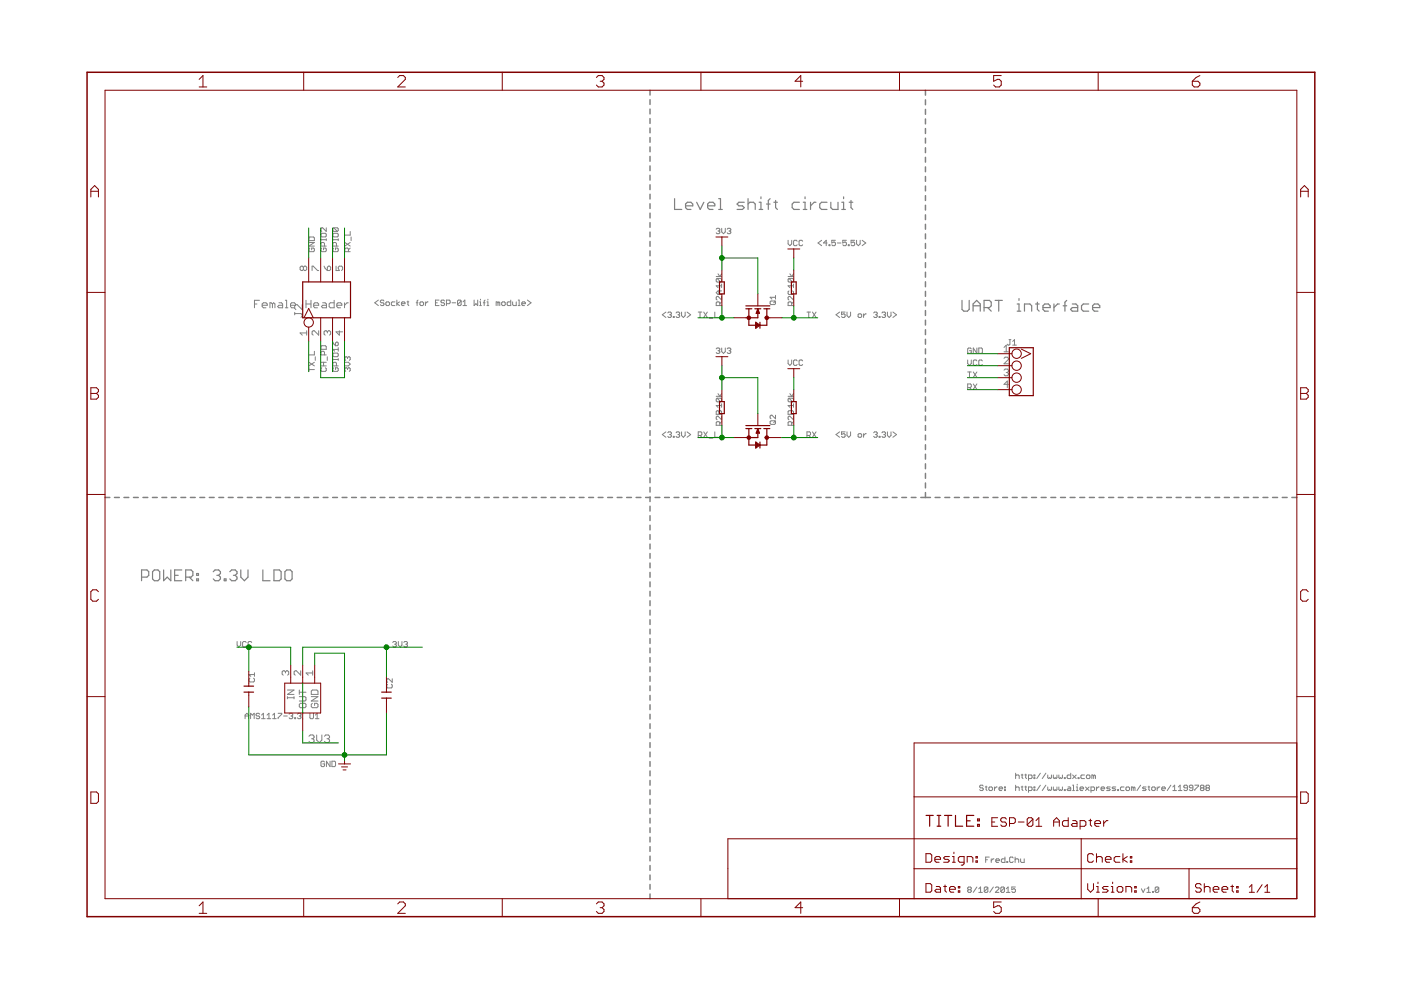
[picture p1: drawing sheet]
<svg xmlns="http://www.w3.org/2000/svg" width="297mm" height="210mm" viewBox="0 0 297 210" stroke-linecap="round" stroke-linejoin="round" font-family="sans-serif">
<g fill="none" stroke="#808080" stroke-width=".21">
<path d="M64.3 56.7l.3-.3 .4 .3v.4l-.2 .3-.5-.3M64.3 56.7l-.2-.3-.5 .3v.4l.3 .3 .4-.3M64.3 56.7v.4M65.5 50.4l.2-.2h.8l.2 .2v.6h-1.2zM65.5 51.4h1.2l-1.2 .8h1.2M65.7 52.6l-.2 .2v.4l.2 .2h.8l.2-.2v-.4l-.2-.2h-.4v.4M66.2 57.4v-1h.2l.9 1h.3M68 50.6v.4M68 50.8h1.2M68.2 52.6l-.2 .2v.4l.2 .2h.8l.2-.2v-.4l-.2-.2h-.4v.4M68.2 49.5h.8l.2 .2v.3l-.2 .2h-.8l-.2-.2v-.3zM68.7 56.4l.7 1"/>
<path d="M68.8 52.2v-.6l-.2-.2h-.4l-.2 .2v.6h1.2M69.2 48.3v.8l-.8-.8-.4 .2v.4l.2 .2M69.2 50.6v.4M69.4 56.7l.5-.3 .2 .3v.4l-.2 .3h-.5zM70.6 49.7l.2-.2h.7l.2 .2v.3l-.2 .2h-.7l-.2-.2zM70.6 50.8h1.1M70.6 50.6v.4M70.8 48.3h.7l.2 .2v.4l-.2 .2M70.8 52.6l-.2 .2v.4l.2 .2h.7l.2-.2v-.4l-.2-.2h-.4v.4M70.8 48.3l-.2 .2v.4l.2 .2h.7M70.8 48.3l.7 .8M71.2 56.4v1h.7l-.2-.7 .2-.3h.5l.2 .3v.4l-.2 .3"/>
<path d="M71.3 52.2v-.6l-.2-.2h-.3l-.2 .2v.6h1.1M71.7 50.6v.4M73.1 51.4l1.2 .8M73.9 53.4v-.6l-.2-.2h-.4l-.2 .2v.6h1.2M74.3 49.1v.7h-1.2M74.3 52.6l-.4 .4M74.3 51.4l-1.2 .8M74.4 50.2v.8M151.8 58.6h1.2M151.8 48.6l.2-.2h.4l.2 .2-.2 .4M152 59h.8l.2 .2v.4l-.2 .2M152 59l-.2 .2v.4l.2 .2h.8"/>
<path d="M152 59l.8 .8M152.2 58.1l.4 .5 .4-.5M152.2 49h.2M152.4 49l.2 .2-.2 .4h-.4l-.2-.2M153 48.4v.8l.4 .4 .4-.4v-.8M154.2 48.6l.2-.2h.3l.2 .2-.2 .4M154.6 49h.1M154.7 49l.2 .2-.2 .4h-.3l-.2-.2M167.1 58.6h1.1M167.1 50.9v.8l.4 .4 .4-.4v-.8M167.3 59l-.2 .2v.4l.2 .2h.7M167.3 59h.7l.2 .2v.4l-.2 .2"/>
<path d="M167.3 59l.7 .8M167.5 58.1l.4 .5 .3-.5M169 51.1l-.2-.2h-.4l-.1 .2v.8l.1 .2h.4l.2-.2M170.2 51.1l-.2-.2h-.4l-.2 .2v.8l.2 .2h.4l.2-.2M174.2 50.9l-.8 .6 .8 .6M175.4 51.5h-.8l.6-.6v1.2M175.8 51.9h.2v.2h-.2zM177.1 50.9h-.7v.6l.3-.2 .4 .2v.4l-.2 .2h-.3l-.2-.2M177.5 51.5h.8M179.5 50.9h-.8v.6l.4-.2 .4 .2v.4l-.2 .2h-.4l-.2-.2M179.9 51.9h.1v.2h-.1zM181.2 50.9h-.8v.6l.4-.2 .4 .2v.4l-.2 .2h-.4l-.2-.2"/>
<path d="M181.6 50.9v.8l.4 .4 .4-.4v-.8M182.8 50.9l.8 .6-.8 .6M54 64.5h.5M55 63.7h-1v1.6M55.6 64.7h1.1v-.2l-.3-.3h-.5l-.3 .3v.5l.3 .3h.5M57.8 64.5l-.3-.3h-.3v1.1M57.8 64.5v.8M57.8 64.5l.2-.3 .3 .3v.8M59.1 64.2h.6l.2 .3v.8h-.8l-.2-.3 .2-.3h.8M60.5 63.7h.3v1.6M60.5 65.3h.5M61.6 64.7h1.1v-.2l-.3-.3h-.6l-.2 .3v.5l.2 .3h.6"/>
<path d="M62.5 66.2v.6M62.5 66.5h1.3l.3 .3v.2l-.3 .3M64.1 64.6v1.1l-1.1-1.1h-.3l-.2 .3v.5l.2 .3M64.9 64.5h1M64.9 63.7v1.6M65 70.6h-1.4l.5 .5M65 70.1v1M65.5 78v.7M65.5 78.4h1.2M65.5 76.8l1.2 .8M65.9 63.7v1.6M66.5 64.7h1.1v-.2l-.3-.3h-.5l-.3 .3v.5l.3 .3h.5"/>
<path d="M66.7 74.5v.7h-1.2M66.7 76.8l-1.2 .8M66.8 75.6v.8M67.6 70.1v1l-1-1h-.2l-.2 .3v.4l.2 .3M68 77.6h1.2M68 76.8h1.2M68.2 78l-.2 .2v.3l.2 .2h.8l.2-.2v-.3l-.2-.2M68.2 73.3h.8l.2 .2v.6h-1.2v-.6zM68.4 64.2h.5l.3 .3v.8h-.8l-.3-.3 .3-.3h.8M68.6 76.8v.8M68.8 75.2v-.5l-.2-.2h-.4l-.2 .2v.5h1.2M69.4 75.6v.8"/>
<path d="M69.4 70.4v.2M69.4 70.4l-.2-.3-.5 .3v.4l.2 .3M69.4 70.4l.2-.3 .5 .3v.4l-.2 .3M70.6 75.1l.2-.2h.7l.2 .2v.3l-.2 .2h-.7l-.2-.2zM70.6 72.5l.5 .8M70.6 76v.4M70.6 76.2h1.1M70.8 78l-.2 .2v.3l.2 .2h.7l.2-.2v-.3l-.2-.2h-.4v.4M70.8 63.7v1.6h-.8l-.2-.3v-.5l.2-.3h.8M71.1 72.7l.4-.2 .2 .2v.4l-.2 .2h-.4zM71.3 77.6v-.6l-.2-.2h-.3l-.2 .2v.6h1.1M71.4 64.7h1.1v-.2l-.3-.3h-.5l-.3 .3v.5l.3 .3h.5"/>
<path d="M71.7 73.7v.8M71.7 76v.4M71.7 74.1h-1.1l.4 .4M71.9 70.1v1l-.7-.7h1.4M73 64.2v1.1M73.1 76.8h.8l.4 .4-.4 .4h-.8M73.7 78.2l-.2-.2-.4 .2v.3l.2 .2M73.7 75.8l.2-.2 .4 .2v.4l-.2 .2M73.7 75.8l-.2-.2-.4 .2v.4l.2 .2M73.7 78.2l.2-.2 .4 .2v.3l-.2 .2M73.7 75.8v.2M73.7 78.2v.2"/>
<path d="M73.9 64.2h-.3l-.6 .5M80.2 63.6l-.7 .6 .7 .6M81.4 63.8l-.2-.2h-.4l-.2 .2 .2 .4h.4l.2 .2-.2 .4h-.4l-.2-.2M81.8 64.2l.2-.2h.4l.2 .2v.4l-.2 .2h-.4l-.2-.2zM83.7 64h-.5l-.2 .2v.4l.2 .2h.5M84.1 63.6v1.2M84.7 64l-.6 .4 .6 .4M85.1 64.4h.8l-.2-.4h-.4l-.2 .2v.4l.2 .2h.4M86.3 64h.4M86.5 63.8v.8l.2 .2M88.2 64.2h.4M88.6 63.6l-.2 .2v1"/>
<path d="M89 64.2l.2-.2h.4l.2 .2v.4l-.2 .2h-.4l-.2-.2zM90.2 64v.8M90.8 64l-.6 .4M92.3 64.2h.4M93.1 63.6h-.8v1.2h.8M94.3 63.8l-.2-.2h-.4l-.2 .2 .2 .4h.4l.2 .2-.2 .4h-.4l-.2-.2M94.7 64.4h.5l.2-.2v-.4l-.2-.2h-.5v1.2M95.8 64.2h.8M97.8 63.8l-.2-.2h-.4l-.2 .2v.8M97.8 63.8v.8l-.2 .2h-.4l-.2-.2M97.8 63.8l-.8 .8M98.2 64.8h.7"/>
<path d="M98.2 64l.4-.4v1.2M100.5 63.6v1.2l.4-.4 .4 .4v-1.2M101.7 64.8h.4M101.7 64h.2v.8M101.9 63.4v.2M102.5 64.2h.3M102.8 63.6l-.1 .2v1M103.3 64.8h.3M103.3 64h.1v.8M103.4 63.4v.2M105.6 64.2l-.4-.2v.8M105.6 64.2v.6"/>
<path d="M105.6 64.2l.2-.2 .2 .2v.6M106.4 64.2l.2-.2h.3l.2 .2v.4l-.2 .2h-.3l-.2-.2zM108.3 63.6v1.2h-.6l-.2-.2v-.4l.2-.2h.6M108.7 64v.6l.2 .2h.6v-.8M109.9 63.6h.2v1.2M109.9 64.8h.4M110.6 64.4h.8l-.2-.4h-.4l-.2 .2v.4l.2 .2h.4M111.8 63.6l.8 .6-.8 .6M141.2 66.2l-.8 .5 .8 .6M141.6 66.4l.2-.2h.4l.1 .2-.1 .3M142 66.7h.2M142.2 66.7l.1 .2-.1 .4h-.4l-.2-.2"/>
<path d="M142.7 67.1h.2v.2h-.2zM143.3 66.4l.2-.2h.4l.2 .2-.2 .3M143.7 66.7h.2M143.9 66.7l.2 .2-.2 .4h-.4l-.2-.2M144.5 66.2v.7l.4 .4 .4-.4v-.7M145.7 66.2l.7 .5-.7 .6M148 66.2h.8M148.4 66.2v1.1M149.2 66.2l.8 1.1M150 66.2l-.8 1.1M150.4 67.5h.7M151.6 66.2v1.1h.7"/>
<path d="M151.8 74l.2-.2h.4l.2 .2-.2 .4M152.2 74.4h.2M152.4 74.4l.2 .1-.2 .4h-.4l-.2-.2M152.4 61.7v.7M152.6 64.8v-.6l-.2-.2h-.4l-.2 .2v.6h1.2M153 62.8v.8l-.8-.8-.4 .2v.4l.2 .2M153 60.6h-1.2l.4 .4M153 60.2v.8M153 64l-.4 .4M153 61.7h-.8l-.4 .4 .4 .3h.8M153 73.8v.7l.4 .4 .4-.4v-.7M154.2 74l.2-.2h.3l.2 .2-.2 .4"/>
<path d="M154.6 74.4h.1M154.7 74.4l.2 .1-.2 .4h-.3l-.2-.2M163.3 64l.2-.2h.7l.2 .2v.4l-.2 .2h-.7l-.2-.2zM164.4 62.7v.7M164.4 63.8l-.4 .4M164.4 63h-1.1l.4 .4M167.1 76.3v.8l.4 .4 .4-.4v-.8M167.3 61.7l-.2 .2v.4l.2 .1h.7l.2-.1v-.4l-.2-.2M167.9 64.8v-.6l-.2-.2h-.4l-.2 .2v.6h1.1M168.2 60.6h-1.1l.4 .4M168.2 60.2v.8M168.2 62.8v.8l-.7-.8-.4 .2v.4l.2 .2"/>
<path d="M168.2 64l-.3 .4M169 76.5l-.2-.2h-.4l-.1 .2v.8l.1 .2h.4l.2-.2M170.2 76.5l-.2-.2h-.4l-.2 .2v.8l.2 .2h.4l.2-.2M171.1 66.2h.8M171.5 66.2v1.1M172.3 66.2l.7 1.1M173 66.2l-.7 1.1M178 66.2l-.8 .5 .8 .6M179.2 66.2h-.8v.5l.4-.2 .4 .2v.4l-.2 .2h-.4l-.2-.2M179.6 66.2v.7l.4 .4 .3-.4v-.7M182.1 66.5h.4l.2 .2v.4l-.2 .2h-.4l-.2-.2v-.4zM183.1 66.5v.8"/>
<path d="M183.7 66.5l-.6 .4M185.2 66.4l.2-.2h.4l.2 .2-.2 .3M185.6 66.7h.2M185.8 66.7l.2 .2-.2 .4h-.4l-.2-.2M186.4 67.1h.2v.2h-.2zM187 66.4l.2-.2h.4l.1 .2-.1 .3M187.4 66.7h.2M187.6 66.7l.1 .2-.1 .4h-.4l-.2-.2M188.2 66.2v.7l.3 .4 .4-.4v-.7M189.3 66.2l.8 .5-.8 .6M205.2 76.3v.8l.3 .4 .4-.4v-.8M205.2 78.9h.7"/>
<path d="M205.5 78.9v1.1M205.9 74l-.2-.2h-.3l-.2 .2v.7l.2 .2h.3l.2-.2v-.3h-.4M206.4 78.9l.7 1.1M207.1 76.5l-.2-.2h-.4l-.1 .2v.8l.1 .2h.4l.2-.2M207.1 73.8v1.1l-.7-1.1v1.1M207.1 78.9l-.7 1.1M207.5 73.8h.6l.2 .2v.7l-.2 .2h-.6zM208.3 76.5l-.2-.2h-.4l-.2 .2v.8l.2 .2h.4l.2-.2M212.9 73.7l.4-.5v1.4M212.9 74.6h.9M212.9 76l.2-.3h.5l.2 .3v.2l-.9 .9h.9M212.9 78.5l.2-.2h.5l.2 .2v.2l-.2 .3"/>
<path d="M213.3 79h.3M213.6 79l.2 .2-.2 .5h-.5l-.2-.3M213.9 72h.4M214.1 72v1l-.2 .2-.3-.2M214.7 73.2h.8M214.7 72.4l.4-.4v1.2M141.2 91.6l-.8 .5 .8 .6M141.6 91.8l.2-.2h.4l.1 .2-.1 .3M142 92.1h.2M142.2 92.1l.1 .2-.1 .4h-.4l-.2-.2M142.7 92.5h.2v.2h-.2zM143.3 91.8l.2-.2h.4l.2 .2-.2 .3"/>
<path d="M143.7 92.1h.2M143.9 92.1l.2 .2-.2 .4h-.4l-.2-.2M144.5 91.6v.7l.4 .4 .4-.4v-.7M145.7 91.6l.7 .5-.7 .6M148 92.3h.6l.2-.2v-.3l-.2-.2h-.6v1.1M148.4 92.3l.4 .4M149.2 91.6l.8 1.1M150 91.6l-.8 1.1M150.4 92.9h.7M151.6 91.6v1.1h.7M151.8 87.3l.2-.2 .4 .2 .4-.2 .2 .2v.5h-1.2zM151.8 84h1.2"/>
<path d="M152 84.4h.8l.2 .2v.4l-.2 .2M152 84.4l-.2 .2v.4l.2 .2h.8M152 84.4l.8 .8M152.2 83.5l.4 .5 .4-.5M152.4 87.3v.5M152.6 90.2v-.6l-.2-.2h-.4l-.2 .2v.6h1.2M153 85.6v.8M153 88.2v.8l-.8-.8-.4 .2v.4l.2 .2M153 86h-1.2l.4 .4M153 89.4l-.4 .4M163.5 89.2h.7l.2 .2v.4l-.2 .2h-.7l-.2-.2v-.4zM164.4 88v.8l-.7-.8h-.2l-.2 .2v.4l.2 .2"/>
<path d="M164.4 89.2l-.4 .4M167.1 87.3l.2-.2h.7l.2 .2v.5h-1.1zM167.1 84h1.1M167.3 84.4l-.2 .2v.4l.2 .2h.7M167.3 84.4h.7l.2 .2v.4l-.2 .2M167.3 84.4l.7 .8M167.5 83.5l.4 .5 .3-.5M167.9 90.2v-.6l-.2-.2h-.4l-.2 .2v.6h1.1M168.2 86h-1.1l.4 .4M168.2 85.6v.8M168.2 88.2v.8l-.7-.8-.4 .2v.4l.2 .2M168.2 89.4l-.3 .4"/>
<path d="M171.1 92.3h.6l.2-.2v-.3l-.2-.2h-.6v1.1M171.5 92.3l.4 .4M172.3 91.6l.7 1.1M173 91.6l-.7 1.1M178 91.6l-.8 .5 .8 .6M179.2 91.6h-.8v.5l.4-.2 .4 .2v.4l-.2 .2h-.4l-.2-.2M179.6 91.6v.7l.4 .4 .3-.4v-.7M181.9 92.1l.2-.2h.4l.2 .2v.4l-.2 .2h-.4l-.2-.2zM183.1 91.9v.8M183.7 91.9l-.6 .4M185.2 91.8l.2-.2h.4l.2 .2-.2 .3M185.6 92.1h.2"/>
<path d="M185.8 92.1l.2 .2-.2 .4h-.4l-.2-.2M186.4 92.5h.2v.2h-.2zM187 91.8l.2-.2h.4l.1 .2-.1 .3M187.4 92.1h.2M187.6 92.1l.1 .2-.1 .4h-.4l-.2-.2M188.2 91.6v.7l.3 .4 .4-.4v-.7M189.3 91.6l.8 .5-.8 .6M205.2 82.2h.5l.2-.2v-.4l-.2-.2h-.5v1.1M205.5 82.2l.4 .3M206.4 81.4l.7 1.1M207.1 81.4l-.7 1.1M213.8 81.5h-.9l.7-.7v1.4"/>
<path d="M50.3 136v.8l.4 .4 .3-.4v-.8M52.2 136.2l-.2-.2h-.4l-.2 .2v.8l.2 .2h.4l.2-.2M53.4 136.2l-.2-.2h-.4l-.2 .2v.8l.2 .2h.4l.2-.2M83.3 136.2l.2-.2h.3l.2 .2-.2 .4M83.7 136.6h.1M83.8 136.6l.2 .2-.2 .4h-.3l-.2-.2M84.5 136v.8l.3 .4 .4-.4v-.8M85.6 136.2l.2-.2h.4l.2 .2-.2 .4M86 136.6h.2M86.2 136.6l.2 .2-.2 .4h-.4l-.2-.2M52 152.4v-.8l.3-.4 .4 .4v.8M52 151.8h.7"/>
<path d="M53 143.8l-.2 .2v.4l.2 .2h.8l.2-.2v-.4l-.2-.2M53.1 152.4v-1.2l.4 .4 .4-.4v1.2M54 142.6v.8M54 143h-1.2l.4 .4M55.1 151.4l-.2-.2h-.4l-.2 .4 .2 .2h.4l.2 .4-.2 .2h-.4l-.2-.2M55.5 152.4h.7M55.5 151.6l.3-.4v1.2M56.6 152.4h.8M56.6 151.6l.4-.4v1.2M57.8 152.4h.8M57.8 151.6l.4-.4v1.2M59 151.2h.7l-.7 1.2"/>
<path d="M60.1 151.8h.8M60.5 142.5l-.2-.3-.5 .3v.4l.2 .3M60.5 142.5l.2-.3 .5 .3v.4l-.2 .3M60.5 142.5v.2M60.9 147.9h1.4M60.9 147.7v.5M60.9 146.3h1.4l-1.4 .9h1.4M61.3 151.4l.2-.2h.4l.2 .2-.2 .4M61.7 151.8h.2M61.9 151.8l.2 .2-.2 .4h-.4l-.2-.2M62.3 147.7v.5M62.5 152.2h.2v.2h-.2z"/>
<path d="M63.1 151.4l.1-.2h.4l.2 .2-.2 .4M63.4 151.8h.2M63.5 147.7h1.1l.3 .2v.5l-.3 .2h-1.1M63.5 146.3v.9M63.5 146.8h1.4M63.6 151.8l.2 .2-.2 .4h-.4l-.1-.2M63.7 149.1h.9l.3 .3v.4l-.3 .3h-.9l-.2-.3v-.4zM63.8 142.2v1l-1-1h-.2l-.2 .3v.4l.2 .3M65.5 156.1l.3-.3h.5l.3 .3v.3l-.3 .2M65.7 151.2v1l.2 .2h.4l.2-.2v-1M66 146.5l.2-.2h1l.2 .2v.7h-1.4zM66 147.7h1.4l-1.4 .9h1.4"/>
<path d="M66.1 156.6h.2M66.2 149.1l-.2 .3v.4l.2 .3h1l.2-.3v-.4l-.2-.3h-.5v.5M66.3 142.7h-1.4l.5 .5M66.3 142.2v1M66.3 156.6l.3 .3v.3l-.3 .3h-.5l-.3-.3M66.9 152.4h.7M66.9 151.6l.3-.4v1.2M67.1 155.8v1.1l.6 .6 .5-.6v-1.1M68.8 156.1l.3-.3h.5l.3 .3v.3l-.3 .2M69.3 156.6h.3M69.6 156.6l.3 .3v.3l-.3 .3h-.5l-.3-.3M82.2 145.1l-.2 .2v.3l.2 .3h.8l.2-.3v-.3l-.2-.2"/>
<path d="M83.2 143.9v.8l-.8-.8-.4 .2v.4l.2 .2M68.8 161.6l-.2-.2h-.4l-.1 .2v.7l.1 .2h.4l.2-.2v-.3h-.4M70 161.4v1.1l-.8-1.1v1.1M70.4 161.4h.6l.1 .2v.7l-.1 .2h-.6zM208.5 166.7l-.2-.2h-.4l-.2 .4 .2 .1h.4l.2 .4-.2 .2h-.4l-.2-.2M208.9 166.9h.4M209.1 166.7v.7l.2 .2M209.7 167l.1-.1h.4l.2 .1v.4l-.2 .2h-.4l-.1-.2zM210.8 166.9v.7M211.4 166.9l-.6 .3M211.8 167.2h.8l-.2-.3h-.4l-.2 .1v.4l.2 .2h.4M213 166.9h.2v.1h-.2z"/>
<path d="M213 167.4h.2v.2h-.2zM215.3 163.9v1.2M215.3 166.5v1.1M215.3 167l.2-.1h.4l.2 .1v.6M215.3 164.5l.2-.2h.4l.2 .2v.6M216.5 166.9h.4M216.5 164.3h.4M216.7 164.1v.8l.2 .2M216.7 166.7v.7l.2 .2M217.3 166.9h.4M217.3 164.3h.4M217.5 164.1v.8l.2 .2"/>
<path d="M217.5 166.7v.7l.2 .2M218.1 167.6h.5l.2-.2v-.4l-.2-.1h-.5v1.1M218.1 165.1h.5l.2-.2v-.4l-.2-.2h-.5v1.2M219.2 166.9h.2v.1h-.2zM219.2 167.4h.2v.2h-.2zM219.2 164.3h.2v.2h-.2zM219.2 164.9h.2v.2h-.2zM220.6 166.5l-.8 1.1M220.6 163.9l-.8 1.2M221.7 166.5l-.7 1.1M221.7 163.9l-.7 1.2M222.1 164.3v.6l.3 .2 .1-.2 .2 .2 .2-.2v-.6"/>
<path d="M222.1 166.9v.5l.3 .2 .1-.2 .2 .2 .2-.2v-.5M223.3 166.9v.5l.2 .2 .2-.2 .2 .2 .2-.2v-.5M223.3 164.3v.6l.2 .2 .2-.2 .2 .2 .2-.2v-.6M224.5 164.3v.6l.2 .2 .2-.2 .2 .2 .2-.2v-.6M224.5 166.9v.5l.2 .2 .2-.2 .2 .2 .2-.2v-.5M225.7 167.4h.1v.2h-.1zM225.7 164.9h.1v.2h-.1zM226.4 166.9h.4l.2 .1v.6h-.6l-.1-.2 .1-.2h.6M227 163.9v1.2h-.6l-.1-.2v-.4l.1-.2h.6M227.4 166.5h.2v1.1M227.4 167.6h.4M227.4 164.3l.8 .8"/>
<path d="M228.2 164.3l-.8 .8M228.2 167.6h.4M228.2 166.9h.2v.7M228.4 166.3v.2M228.6 164.9h.2v.2h-.2zM229 167.2h.7l-.1-.3h-.4l-.2 .1v.4l.2 .2h.4M229.9 164.3h-.5l-.2 .2v.4l.2 .2h.5M230.1 166.9l.8 .7M230.3 164.5l.2-.2h.4l.2 .2v.4l-.2 .2h-.4l-.2-.2zM230.9 166.9l-.8 .7M231.3 167.6h.6l.2-.2v-.4l-.2-.1h-.6v1.1M231.9 164.5l-.4-.2v.8"/>
<path d="M231.9 164.5v.6M231.9 164.5l.2-.2 .2 .2v.6M232.5 166.9v.7M233 166.9l-.5 .3M233.4 167.2h.8l-.2-.3h-.4l-.2 .1v.4l.2 .2h.4M235.4 166.9h-.6l-.2 .1 .8 .4-.2 .2h-.6M236.6 166.9h-.6l-.2 .1 .2 .2h.4l.2 .2-.2 .2h-.6M237 167.4h.2v.2h-.2zM238.3 166.9h-.6l-.1 .1v.4l.1 .2h.6M238.7 167l.2-.1h.4l.2 .1v.4l-.2 .2h-.4l-.2-.2zM240.3 167l-.4-.1v.7M240.3 167v.6"/>
<path d="M240.3 167l.2-.1 .1 .1v.6M241.8 166.5l-.7 1.1M243 166.9h-.6l-.2 .1 .8 .4-.2 .2h-.6M243.4 166.9h.4M243.6 166.7v.7l.2 .2M244.2 167l.2-.1h.4l.1 .1v.4l-.1 .2h-.4l-.2-.2zM245.3 166.9v.7M245.9 166.9l-.6 .3M246.3 167.2h.8l-.2-.3h-.4l-.2 .1v.4l.2 .2h.4M248.2 166.5l-.7 1.1M248.7 167.6h.7M248.7 166.9l.3-.4v1.1"/>
<path d="M249.8 167.6h.8M249.8 166.9l.4-.4v1.1M251.8 167h-.6l-.2-.1 .2-.4h.4l.2 .2v.7l-.2 .2h-.4l-.2-.2M252.9 167h-.6l-.1-.1 .1-.4h.4l.2 .2v.7l-.2 .2h-.4l-.1-.2M253.3 166.5h.8v.2l-.8 .7v.2M254.7 167l-.2-.1 .2-.4h.4l.2 .2-.2 .3M254.7 167h.4M254.7 167l-.2 .2 .2 .4h.4l.2-.2-.2-.4M255.9 167l-.2-.1 .2-.4h.3l.2 .2-.2 .3M255.9 167h.3M255.9 167l-.2 .2 .2 .4h.3l.2-.2-.2-.4M205.4 188.6l-.2-.2 .2-.3h.3l.2 .2-.2 .3"/>
<path d="M205.4 188.6l-.2 .2 .2 .4h.3l.2-.2-.2-.4M205.4 188.6h.3M207.1 188.1l-.7 1.1M207.5 188.4l.4-.3v1.1M207.5 189.2h.8M209 182.3h.4M209.4 188.3l-.1-.2h-.4l-.2 .2v.7M209.4 188.3v.7l-.1 .2h-.4l-.2-.2M209.4 188.3l-.7 .7M209.7 181.7h-.7v1.2M210.2 182.1v.8M210.6 188.1l-.8 1.1"/>
<path d="M210.7 182.1l-.5 .4M211 188.3l.2-.2h.4l.2 .2v.1l-.8 .8h.8M211.1 182.5h.8l-.2-.4h-.4l-.2 .2v.4l.2 .2h.4M213 188.3l-.2-.2h-.4l-.2 .2v.7M213 188.3v.7l-.2 .2h-.4l-.2-.2M213 188.3l-.8 .7M213.1 181.7v1.2h-.6l-.2-.2v-.4l.2-.2h.6M213.4 189.2h.7M213.4 188.4l.3-.3v1.1M213.5 182.7h.2v.2h-.2zM214.8 181.9l-.2-.2h-.4l-.1 .2v.8l.1 .2h.4l.2-.2M215.2 182.3l.2-.2h.4l.2 .2v.6"/>
<path d="M215.2 181.7v1.2M215.3 188.1h-.8v.5l.4-.2 .4 .2v.4l-.2 .2h-.4l-.2-.2M216.4 182.1v.6l.2 .2h.5v-.8M242 188.4l.4 .8 .4-.8M243.2 189.2h.7M243.2 188.4l.3-.3v1.1M244.3 189h.2v.2h-.2zM245.7 188.3l-.2-.2h-.4l-.2 .2v.7M245.7 188.3v.7l-.2 .2h-.4l-.2-.2M245.7 188.3l-.8 .7"/>
</g>
<g fill="none" stroke="#808080" stroke-width=".32">
<path d="M137.8 19.1v1.1M196.2 19.1v1.1M137.8 21.1v1M137.8 23.1v1.1M137.8 25.1v1.1M137.8 27.2v1M137.8 29.2v1M137.8 31.2v1M137.8 33.2v1M137.8 35.2v1M137.8 37.2v1M137.8 39.2v1"/>
<path d="M196.2 21.2v1M196.2 23.2v1M196.2 25.2v1.1M196.2 27.3v1M196.2 29.3v1M196.2 31.3v1.1M196.2 33.4v1M196.2 35.4v1M196.2 37.4v1M196.2 39.5v1M137.8 41.2v1M137.8 43.2v1"/>
<path d="M137.8 45.2v1M137.8 47.2v1M137.8 49.2v1M137.8 51.2v1M137.8 53.2v1M137.8 55.2v1M137.8 57.2v1M137.8 59.2v1M196.2 41.5v1M196.2 43.5v1M196.2 45.6v1M196.2 47.6v1"/>
<path d="M196.2 49.6v1M196.2 51.6v1.1M196.2 53.7v1M196.2 55.7v1M196.2 57.7v1.1M196.2 59.8v1M137.8 61.2v1M137.8 63.2v1M137.8 65.2v1.1M137.8 67.2v1.1M137.8 69.3v1M137.8 71.3v1"/>
<path d="M137.8 73.3v1M137.8 75.3v1M137.8 77.3v1M137.8 79.3v1M196.2 61.8v1M196.2 63.8v1.1M196.2 65.8v1.1M196.2 67.9v1M196.2 69.9v1.1M196.2 71.9v1.1M196.2 74v1M196.2 76v1"/>
<path d="M196.2 78v1.1M137.8 81.3v1M137.8 83.3v1M137.8 85.3v1M137.8 87.3v1M137.8 89.3v1M137.8 91.3v1M137.8 93.3v1M137.8 95.3v1M137.8 97.3v1M137.8 99.3v1M196.2 80.1v1"/>
<path d="M196.2 82.1v1M196.2 84.1v1.1M196.2 86.2v1M196.2 88.2v1M196.2 90.2v1M196.2 92.3v1M196.2 94.3v1M196.2 96.3v1M196.2 98.3v1.1M22.3 105.5h1M24.3 105.5h1M26.3 105.5h1"/>
<path d="M28.3 105.5h1M30.3 105.5h1M32.3 105.5h1M34.3 105.5h1M36.3 105.5h1.1M38.4 105.5h1M40.4 105.5h1M42.4 105.5h1M44.4 105.5h1M46.4 105.5h1M48.4 105.5h1M50.4 105.5h1"/>
<path d="M52.4 105.5h1M54.4 105.5h1.1M56.5 105.5h1M58.5 105.5h1M60.5 105.5h1M62.5 105.5h1M64.5 105.5h1M66.5 105.5h1M68.5 105.5h1M70.5 105.5h1M72.5 105.5h1.1M74.5 105.5h1.1"/>
<path d="M76.6 105.5h1M78.6 105.5h1M80.6 105.5h1M82.6 105.5h1M84.6 105.5h1M86.6 105.5h1M88.6 105.5h1M90.6 105.5h1.1M92.6 105.5h1.1M94.7 105.5h1M96.7 105.5h1M98.7 105.5h1"/>
<path d="M100.7 105.5h1M102.7 105.5h1M104.7 105.5h1M106.7 105.5h1M108.7 105.5h1M110.7 105.5h1.1M112.8 105.5h1M114.8 105.5h1M116.8 105.5h1M118.8 105.5h1M120.8 105.5h1M122.8 105.5h1"/>
<path d="M124.8 105.5h1M126.8 105.5h1M128.8 105.5h1.1M130.9 105.5h1M132.9 105.5h1M134.9 105.5h1M136.9 105.5h1M137.8 101.3v1M137.8 103.3v1M137.8 105.3v1M137.8 107.3v1.1M137.8 109.3v1.1"/>
<path d="M137.8 111.4v1M137.8 113.3v1.1M137.8 115.4v1M137.8 117.4v1M137.8 119.4v1M138.9 105.5h1M140.9 105.5h1M142.9 105.5h1M144.9 105.5h1M146.9 105.5h1.1M148.9 105.5h1.1M151 105.5h1"/>
<path d="M153 105.5h1M155 105.5h1M157 105.5h1M159 105.5h1M161 105.5h1M163 105.5h1M165.1 105.5h1M167.1 105.5h1M169.1 105.5h1M171.1 105.5h1M173.1 105.5h1M175.1 105.5h1"/>
<path d="M177.1 105.5h1M179.1 105.5h1M181.1 105.5h1M183.2 105.5h.9M185.2 105.5h1M187.2 105.5h1M189.2 105.5h1M191.2 105.5h1M193.2 105.5h1M195.2 105.5h2.1M196.2 100.4v1M196.2 102.4v1"/>
<path d="M196.2 104.4v1.1M198.3 105.5h1M200.3 105.5h1.1M202.4 105.5h1M204.4 105.5h1M206.4 105.5h1.1M208.5 105.5h1M210.5 105.5h1.1M212.6 105.5h1M214.6 105.5h1.1M216.7 105.5h1M218.7 105.5h1.1"/>
<path d="M220.7 105.5h1.1M222.8 105.5h1M224.9 105.5h1M226.9 105.5h1M228.9 105.5h1.1M231 105.5h1M233 105.5h1.1M235.1 105.5h1M237.1 105.5h1M239.2 105.5h1M241.2 105.5h1.1M243.2 105.5h1.1"/>
<path d="M245.3 105.5h1M247.3 105.5h1.1M249.4 105.5h1M251.4 105.5h1.1M253.5 105.5h1M255.5 105.5h1.1M257.6 105.5h1M259.6 105.5h1M261.6 105.5h1.1M263.7 105.5h1M265.7 105.5h1.1M267.8 105.5h1"/>
<path d="M269.8 105.5h1.1M271.9 105.5h1M273.9 105.5h1.1M137.8 121.4v1M137.8 123.4v1M137.8 125.4v1M137.8 127.4v1M137.8 129.4v1M137.8 131.4v1M137.8 133.4v1M137.8 135.4v1M137.8 137.4v1"/>
<path d="M137.8 139.4v1M137.8 141.4v1M137.8 143.4v1M137.8 145.4v1M137.8 147.4v1M137.8 149.4v1.1M137.8 151.4v1M137.8 153.5v1M137.8 155.4v1.1M137.8 157.5v1M137.8 159.5v1M137.8 161.5v1"/>
<path d="M137.8 163.5v1M137.8 165.5v1M137.8 167.5v1M137.8 169.5v1M137.8 171.5v1M137.8 173.5v1M137.8 175.5v1M137.8 177.5v1M137.8 179.5v1M137.8 181.5v1M137.8 183.5v1M137.8 185.5v1"/>
<path d="M137.8 187.5v1M137.8 189.5v1"/>
</g>
<g fill="none" stroke="#808080" stroke-width=".25">
<path d="M143 42.1v2.3h1.5M145.4 43.6h1.5v-.3l-.4-.4h-.8l-.3 .4v.7l.3 .4h.8M147.7 42.9l.8 1.5 .7-1.5M150 43.6h1.6v-.3l-.4-.4h-.8l-.4 .4v.7l.4 .4h.8M152.4 44.4h.7M152.4 42.1h.4v2.3M157.8 42.9h-1.1l-.4 .4 .4 .3h.7l.4 .4-.4 .4h-1.1M158.6 43.3l.4-.4h.7l.4 .4v1.1M158.6 42.1v2.3M161 44.4h.7M161 42.9h.3v1.5M161.3 41.7v.4"/>
<path d="M162.5 43.3h.8M163.3 42.1l-.4 .4v1.9M164.1 42.9h.7M164.4 42.5v1.5l.4 .4M169.5 42.9h-1.2l-.3 .4v.7l.3 .4h1.2M170.3 44.4h.8M170.3 42.9h.4v1.5M170.7 41.7v.4M171.9 42.9v1.5M173 42.9h-.4l-.7 .7M175.3 42.9h-1.1l-.4 .4v.7l.4 .4h1.1M176.1 42.9v1.1l.4 .4h1.2v-1.5"/>
<path d="M178.5 44.4h.7M178.5 42.9h.4v1.5M178.9 41.7v.4M180 42.9h.8M180.4 42.5v1.5l.4 .4M204 63.7v1.9l.3 .4h.8l.4-.4v-1.9M206.3 66v-1.5l.8-.8 .7 .8v1.5M206.3 64.8h1.5M208.6 65.2h1.2l.4-.4v-.7l-.4-.4h-1.2v2.3M209.4 65.2l.8 .8M211 63.7h1.5M211.8 63.7v2.3"/>
<path d="M215.7 66h.7M215.7 64.5h.3v1.5M216 63.3v.4M217.2 66v-1.5h1.2l.3 .3v1.2M219.6 64.5h.7M219.9 64.1v1.5l.4 .4M221.1 65.2h1.6v-.4l-.4-.3h-.8l-.4 .3v.8l.4 .4h.8M223.5 64.5v1.5M224.6 64.5h-.4l-.7 .7M225.4 64.8h.8M226.2 63.7l-.4 .4v1.9M227.4 64.5h.7l.4 .3v1.2h-1.1l-.4-.4 .4-.4h1.1"/>
<path d="M230.8 64.5h-1.1l-.4 .3v.8l.4 .4h1.1M231.6 65.2h1.6v-.4l-.4-.3h-.8l-.4 .3v.8l.4 .4h.8M30 122.4h1.2l.3-.4v-.8l-.3-.4h-1.2v2.3M32.7 120.8h.8l.4 .4v1.5l-.4 .4h-.8l-.4-.4v-1.5zM34.7 120.8v2.3l.8-.7 .7 .7v-2.3M37 122h.8M38.5 120.8h-1.5v2.3h1.5M39.4 122.4h1.1l.4-.4v-.8l-.4-.4h-1.1v2.3M40.1 122.4l.8 .7M41.7 122.7h.4v.4h-.4zM41.7 121.6h.4v.4h-.4zM45.2 121.2l.4-.4h.8l.3 .4v.4l-.3 .4"/>
<path d="M46 122h.4M46.4 122l.3 .4v.3l-.3 .4h-.8l-.4-.4M47.5 122.7h.4v.4h-.4zM48.7 121.2l.4-.4h.8l.3 .4v.4l-.3 .4M49.5 122h.4M49.9 122l.3 .4v.3l-.3 .4h-.8l-.4-.4M51.1 120.8v1.6l.7 .7 .8-.7v-1.6M55.7 120.8v2.3h1.6M58.1 120.8h1.1l.4 .4v1.5l-.4 .4h-1.1zM60.8 120.8h.8l.3 .4v1.5l-.3 .4h-.8l-.4-.4v-1.5z"/>
</g>
<g fill="none" stroke="#800000" stroke-width=".25">
<path d="M64.2 59.8h10.1v7.6h-10.1zM152.5 59.8h1.1v2.5h-1.1zM167.8 59.8h1v2.5h-1zM158.1 65.5h1.3M158.1 64.9h5.1M158.8 65.5v3.5h3.8v-3.5M160 65.5h1.3M160.2 68.3l.9 .7-.9 .6zM160.2 68.6l.5 .4M160.4 68.6l.3 .4M160.4 66.4l.3-.9 .3 .9M160.4 66.4h.6"/>
<path d="M160.7 65.8v1.6h-1.9M160.7 69l-.5 .3M160.7 69l-.3 .3M160.7 65.8l.3 .6M160.7 65.8l-.3 .6M160.8 66l-.4 .4M161.1 68.3v1.3M161.9 65.5h1.3M214 73.7h5.1v10.2h-5.1zM152.5 85.2h1.1v2.5h-1.1zM158.1 90.9h1.3M158.1 90.2h5.1"/>
<path d="M158.8 90.9v3.5h3.8v-3.5M160 90.9h1.3M160.2 93.7l.9 .7-.9 .6zM160.2 94l.5 .4M160.4 94l.3 .4M160.4 91.8l.3-.9 .3 .9M160.4 91.8h.6M160.7 91.2v1.6h-1.9M160.7 94.4l-.5 .3M160.7 94.4l-.3 .3M160.7 91.2l.3 .6M160.7 91.2l-.3 .6"/>
<path d="M160.8 91.4l-.4 .4M161.1 93.7v1.3M161.9 90.9h1.3M167.8 85.2h1v2.5h-1zM51.7 145.5h2.1M51.7 146.7h2.1M80.9 146.7h2.1M80.9 148h2.1M196.3 172.9h1.6M197.1 172.9v2.3M198.7 172.9h.8M198.7 175.2h.8"/>
<path d="M199.1 172.9v2.3M200.3 172.9h1.5M201 172.9v2.3M202.6 172.9v2.3h1.5M204.9 174h.8M206.5 172.9h-1.6v2.3h1.6M207.3 174.8h.3v.4h-.3zM207.3 173.7h.3v.3h-.3z"/>
</g>
<g fill="none" stroke="#800000" stroke-width=".21">
<path d="M22.3 19.1h252.7v171.4h-252.7zM42.2 16.8l.8-.8v2.4M42.2 18.4h1.6M64.4 15.3v3.8M84.3 16.4l.4-.4h.8l.4 .4v.4l-1.6 1.6h1.6M106.5 15.3v3.8M126.4 16.4l.5-.4h.8l.4 .4v.4l-.4 .4M127.3 17.2h.4M127.7 17.2l.4 .4v.4l-.4 .4h-.8l-.5-.4M148.6 15.3v3.8M170.2 17.2h-1.6l1.2-1.2v2.4M190.7 15.3v3.8"/>
<path d="M212.3 16h-1.6v1.2l.8-.4h.4l.4 .4v.8l-.4 .4h-.8l-.4-.4M232.8 15.3v3.8M252.8 17.2h1.2l.4 .4v.4l-.4 .4h-.8l-.4-.4zM254.4 16l-.8 .4-.8 .8M19.3 41.8v-1.6l.8-.9 .8 .9v1.6M19.3 40.6h1.6M65.4 54.7v5.1M68 54.7v5.1M70.5 54.7v5.1M73 54.7v5.1M151.8 50.2h2.5M153.1 50.2v2"/>
<path d="M153.1 57.2v2.6M167 52.8h2.6M168.3 52.8v1.9M168.3 57.2v2.6M275.8 40.6h1.6M275.8 41.8v-1.6l.8-.9 .8 .9v1.6M18.5 62h3.8M64.5 67.4l.9-2 1 2M65.4 69.4v3.1M68 67.4v5.1M70.5 67.4v5.1M73 67.4v5.1"/>
<path d="M151.8 75.6h2.5M153.1 62.3v2.6M153.1 75.6v1.9M155.6 67.4h3.2M160.7 62.3v2.6M162.6 67.4h3.2M167 78.2h2.6M168.3 62.3v2.6M168.3 78.2v1.9M211.5 75h3.1M211.5 77.5h3.1M216.5 74l2 1-2 1"/>
<path d="M275 62h3.8M19.3 82.2h1.2l.4 .4v.4l-.4 .4 .4 .4v.4l-.4 .4h-1.2zM19.3 83.4h1.2M153.1 82.6v2.6M153.1 87.7v2.5M155.6 92.8h3.2M160.7 87.7v2.5M162.6 92.8h3.2M168.3 82.6v2.6M168.3 87.7v2.5M211.5 80.1h3.1M211.5 82.6h3.1"/>
<path d="M275.8 82.2h1.2l.4 .4v.4l-.4 .4 .4 .4v.4l-.4 .4h-1.2zM275.8 83.4h1.2M18.5 104.8h3.8M275 104.8h3.8M20.9 125.5l-.4-.4h-.8l-.4 .4v1.6l.4 .4h.8l.4-.4M277.4 125.5l-.4-.4h-.8l-.4 .4v1.6l.4 .4h.8l.4-.4M18.5 147.7h3.8M52.7 142.3v3.2M52.7 146.7v3.2M60.4 144.8h7.6v6.4h-7.6zM61.6 141v3.8M64.2 141v3.8"/>
<path d="M64.2 151.2v3.8M66.7 141v3.8M81.9 143.6v3.1M81.9 148v3.2M275 157.5h-81.2v33M275 147.7h3.8M19.3 167.9h1.2l.4 .4v1.6l-.4 .4h-1.2zM71.8 162h2.5M72.4 162.6h1.3M72.7 163.2h.7M73 161.3v.7M193.7 177.8h-39.4v12.7"/>
<path d="M193.8 177.8h81.2M193.8 169h81.2M210.3 174.3h.6M211.5 173.4h-1.2v1.8h1.2M213.4 173.7l-.3-.3h-.6l-.3 .3v.3l.3 .3h.6l.3 .3v.3l-.3 .3h-.6l-.3-.3M214 174.6h.9l.4-.3v-.6l-.4-.3h-.9v1.8M215.9 174.3h1.2M219 173.7l-.3-.3h-.6l-.3 .3v1.2M219 173.7v1.2l-.3 .3h-.6l-.3-.3M219 173.7l-1.2 1.2M219.6 175.2h1.3M219.6 174l.7-.6v1.8"/>
<path d="M223.4 174.3h1.2M223.4 175.2v-1.2l.6-.6 .6 .6v1.2M226.5 173.4v1.8h-.9l-.3-.3v-.6l.3-.3h.9M227.4 174h.6l.3 .3v.9h-.9l-.3-.3 .3-.3h.9M229 175.2h.9l.3-.3v-.6l-.3-.3h-.9v1.8M229.2 177.8v12.7M230.9 174h.6M231.2 173.7v1.2l.3 .3M232.1 174.6h1.2v-.3l-.3-.3h-.6l-.3 .3v.6l.3 .3h.6M234 174v1.2M234.9 174h-.3l-.6 .6M275.8 167.9h1.2l.4 .4v1.6l-.4 .4h-1.2z"/>
<path d="M42.2 192l.8-.8v2.5M42.2 193.7h1.6M64.4 190.5v3.9M84.3 191.6l.4-.4h.8l.4 .4v.4l-1.6 1.7h1.6M106.5 190.5v3.9M126.4 191.6l.5-.4h.8l.4 .4v.4l-.4 .4M127.3 192.4h.4M127.7 192.4l.4 .4v.5l-.4 .4h-.8l-.5-.4M148.6 190.5v3.9M170.2 192.4h-1.6l1.2-1.2v2.5M190.7 190.5v3.9M193.8 184.2h81.2"/>
<path d="M196.3 187.3h.9l.3 .3v1.3l-.3 .3h-.9zM196.3 181h.9l.3 .3v1.2l-.3 .3h-.9zM198.2 182.2h1.2v-.3l-.3-.3h-.6l-.3 .3v.6l.3 .3h.6M198.5 188h.6l.3 .3v.9h-.9l-.3-.3 .3-.3h.9M200.1 188h.6M200.4 187.6v1.3l.3 .3M201.3 181.6h-.9l-.3 .3 .3 .3h.6l.3 .3-.3 .3h-.9M201.3 188.6h1.2v-.3l-.3-.3h-.6l-.3 .3v.6l.3 .3h.6M201.9 182.8h.6M201.9 181.6h.3v1.2M202.2 180.7v.3M203.2 188.9h.3v.3h-.3z"/>
<path d="M203.2 188h.3v.3h-.3zM204.4 182.8h-.9l-.3-.3v-.6l.3-.3h.9v1.5l-.3 .3h-.3M205.1 182.8v-1.2h.9l.3 .3v.9M206.9 182.5h.3v.3h-.3zM206.9 181.6h.3v.3h-.3zM212.3 191.2h-1.6v1.2l.8-.4h.4l.4 .4v.9l-.4 .4h-.8l-.4-.4M230.6 187.3v1.3l.6 .6 .6-.6v-1.3M231.8 181.3l-.3-.3h-.6l-.3 .3v1.2l.3 .3h.6l.3-.3M232.5 189.2h.6M232.5 188h.3v1.2M232.5 181.9l.3-.3h.6l.3 .3v.9M232.5 181v1.8"/>
<path d="M232.8 187v.3M232.8 190.5v3.9M234.4 182.2h1.2v-.3l-.3-.3h-.6l-.3 .3v.6l.3 .3h.6M234.9 188h-.9l-.3 .3 .3 .3h.6l.3 .3-.3 .3h-.9M235.6 189.2h.6M235.6 188h.3v1.2M235.9 187v.3M236.9 188.3l.3-.3h.6l.3 .3v.6l-.3 .3h-.6l-.3-.3zM237.4 181.6h-.9l-.3 .3v.6l.3 .3h.9M238.1 181v1.8M238.7 189.2v-1.2h.9l.3 .3v.9M239 181.6l-.9 .6 .9 .6"/>
<path d="M239.6 182.5h.4v.3h-.4zM239.6 181.6h.4v.3h-.4zM240.6 188.9h.3v.3h-.3zM240.6 188h.3v.3h-.3zM252.1 184.2v6.3M252.8 192.4h1.2l.4 .4v.5l-.4 .4h-.8l-.4-.4zM254.4 191.2l-.8 .4-.8 .8M254.7 187.6l-.3-.3h-.6l-.3 .3v.4l.3 .3h.6l.3 .3v.3l-.3 .3h-.6l-.3-.3M255.3 187.3v1.9M255.3 188.3l.4-.3h.5l.4 .3v.9M257.2 188.6h1.2v-.3l-.3-.3h-.6l-.3 .3v.6l.3 .3h.6M259.1 188.6h1.2v-.3l-.3-.3h-.6l-.3 .3v.6l.3 .3h.6"/>
<path d="M260.9 188h.7M261.3 187.6v1.3l.3 .3M262.2 188.9h.3v.3h-.3zM262.2 188h.3v.3h-.3zM264.9 188.1l.5-.5v1.6M264.9 189.2h1.1M267.6 187.6l-1.1 1.6M268.2 189.2h1M268.2 188.1l.5-.5v1.6"/>
<circle cx="65.4" cy="68.4" r=".99"/>
<circle cx="215.5" cy="75" r=".99"/>
<circle cx="215.5" cy="77.5" r=".99"/>
<circle cx="215.5" cy="80.1" r=".99"/>
<circle cx="215.5" cy="82.6" r=".99"/>
</g>
<path d="M18.5 15.3h260.3v179.1h-260.3z" fill="none" stroke="#800000" stroke-width=".32"/>
<g fill="#800000" stroke="#800000" stroke-width=".21">
<path d="M162.2 67.2a.38 .38 0 0 1 .7-.1 .38 .38 0 0 1-.2 .6 .38 .38 0 0 1-.5-.3l.4-.2 .1 .2-.1 .1-.4-.1z" fill-rule="evenodd"/>
<path d="M158.4 67.2a.38 .38 0 0 1 .7-.1 .38 .38 0 0 1-.2 .6 .38 .38 0 0 1-.5-.3l.4-.2 .1 .2-.1 .1-.4-.1z" fill-rule="evenodd"/>
<path d="M162.2 92.6a.38 .38 0 0 1 .7-.1 .38 .38 0 0 1-.2 .6 .38 .38 0 0 1-.5-.3l.4-.2 .1 .2-.1 .1-.4-.1z" fill-rule="evenodd"/>
<path d="M158.4 92.6a.38 .38 0 0 1 .7-.1 .38 .38 0 0 1-.2 .6 .38 .38 0 0 1-.5-.3l.4-.2 .1 .2-.1 .1-.4-.1z" fill-rule="evenodd"/>
</g>
<g fill="none" stroke="#008000" stroke-width=".21">
<path d="M65.4 48.3v6.4M68 48.3v6.4M70.5 48.3v6.4M73 48.3v6.4M153.1 54.7h7.6v7.6M153.1 52.2v5M168.3 54.7v2.5M65.4 72.5v6.3M68 72.5v7.6h5v-7.6M70.5 72.5v6.3M148 67.4h7.6M153.1 64.9v2.5"/>
<path d="M153.1 77.5v5.1M165.8 67.4h7.6M168.3 64.9v2.5M205.1 77.5h6.4M205.1 75h6.4M148 92.8h7.6M153.1 80.1h7.6v7.6M153.1 90.2v2.6M165.8 92.8h7.6M168.3 80.1v2.5M168.3 90.2v2.6M205.1 80.1h6.4"/>
<path d="M205.1 82.6h6.4M50.2 137.2h11.4v3.8M52.7 137.2v5.1M81.9 137.2v6.4M89.6 137.2h-25.4v3.8M52.7 149.9v10.2h29.2v-8.9M64.2 144.8v6.4M64.2 155v2.5h7.6M66.7 141v-2.5h6.3v22.8"/>
</g>
<g fill="#008000" stroke="#008000" stroke-width=".21">
<circle cx="52.7" cy="137.2" r=".51"/>
<circle cx="73" cy="160.1" r=".51"/>
<circle cx="153.1" cy="54.7" r=".51"/>
<circle cx="153.1" cy="80.1" r=".51"/>
<circle cx="81.9" cy="137.2" r=".51"/>
<circle cx="168.3" cy="67.4" r=".51"/>
<circle cx="168.3" cy="92.8" r=".51"/>
<circle cx="153.1" cy="67.4" r=".51"/>
<circle cx="153.1" cy="92.8" r=".51"/>
</g>
</svg>
